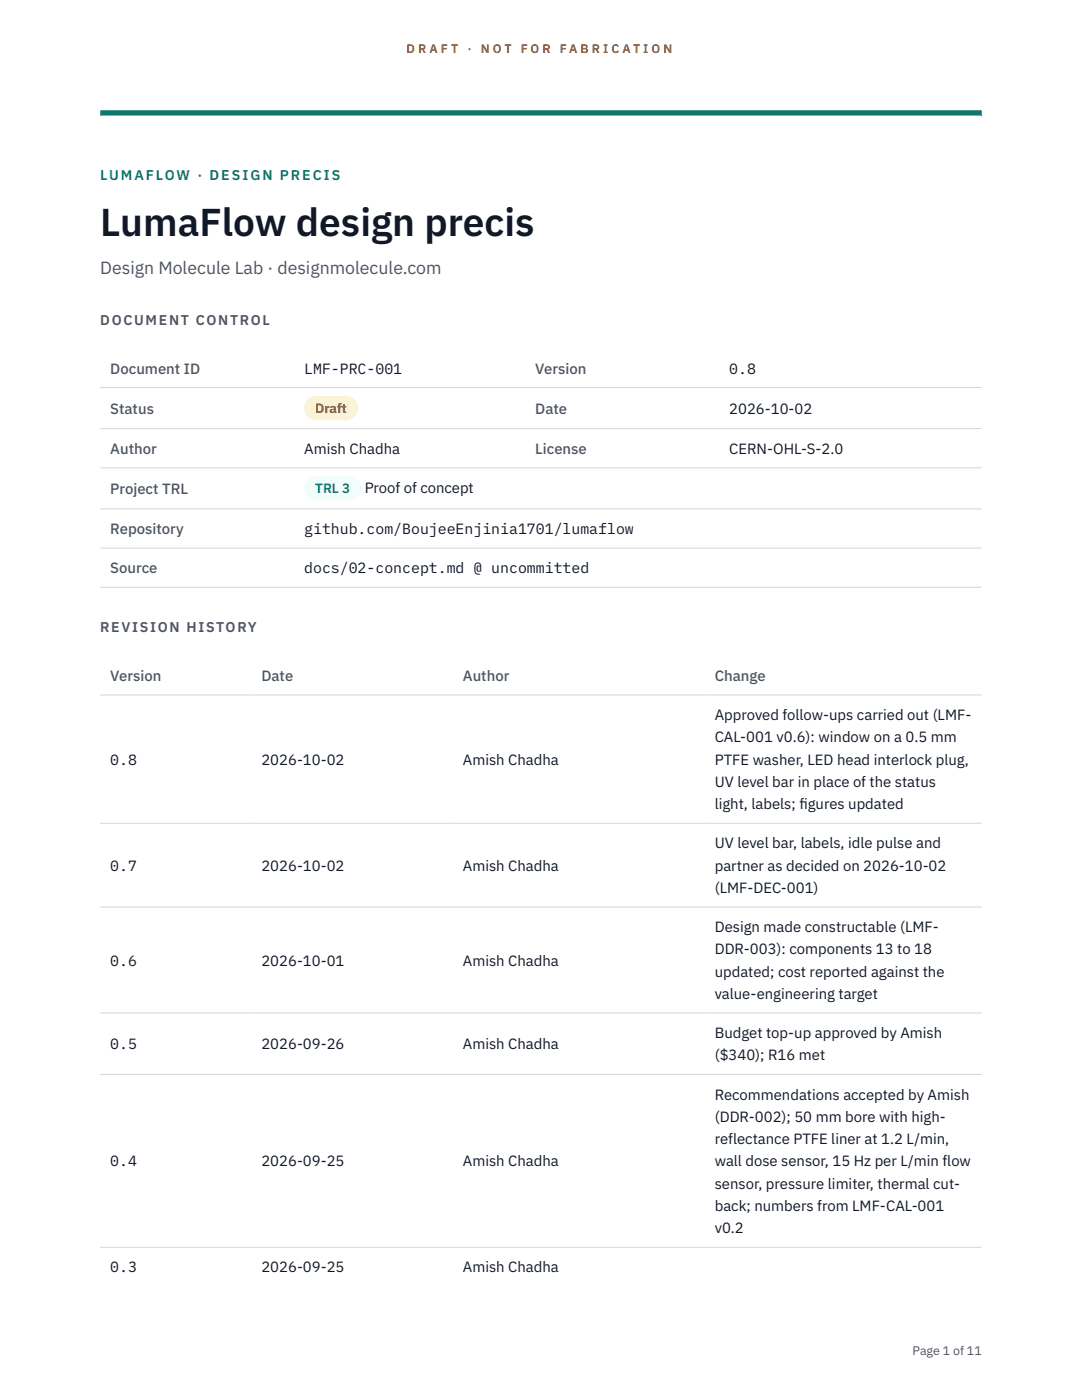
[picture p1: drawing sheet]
<svg xmlns="http://www.w3.org/2000/svg" width="216mm" height="279mm" viewBox="0 0 216 279" stroke-linecap="round" stroke-linejoin="round" font-family="sans-serif">
<defs><g id="words">
<text font-size="7.8" fill="#111827" x="20" y="47.1">LumaFlow design precis</text>
<text font-size="3.5" fill="#4b5563" x="20" y="54.6">Design Molecule Lab · designmolecule.com</text>
<g font-size="3" fill="#4b5563">
<text x="22" y="74.5">Document ID</text>
<text x="106.8" y="74.5">Version</text>
<text x="22" y="82.6">Status</text>
<text x="106.8" y="82.6">Date</text>
<text x="22" y="90.6">Author</text>
<text x="106.8" y="90.6">License</text>
<text x="22" y="98.6">Project TRL</text>
<text x="22" y="106.6">Repository</text>
<text x="22" y="114.4">Source</text>
<text x="22" y="135.9">Version</text>
<text x="52.2" y="135.9">Date</text>
<text x="92.4" y="135.9">Author</text>
<text x="142.6" y="135.9">Change</text>
</g>
<g font-size="3" fill="#111827">
<text x="60.7" y="74.5">LMF-PRC-001</text>
<text x="145.5" y="74.5">0.8</text>
<text x="145.5" y="82.6">2026-10-02</text>
<text x="60.7" y="90.6">Amish Chadha</text>
<text x="145.5" y="90.6">CERN-OHL-S-2.0</text>
<text x="72.8" y="98.5">Proof of concept</text>
<text x="60.7" y="106.6">github.com/BoujeeEnjinia1701/lumaflow</text>
<text x="60.7" y="114.4">docs/02-concept.md @ uncommitted</text>
<text x="142.6" y="143.7">Approved follow-ups carried out (LMF-</text>
<text x="142.6" y="148.2">CAL-001 v0.6): window on a 0.5 mm</text>
<text x="22" y="152.6">0.8</text>
<text x="52.2" y="152.6">2026-10-02</text>
<text x="92.4" y="152.6">Amish Chadha</text>
<text x="142.6" y="152.6">PTFE washer, LED head interlock plug,</text>
<text x="142.6" y="157.1">UV level bar in place of the status</text>
<text x="142.6" y="161.5">light, labels; f</text>
<text x="159.5" y="161.5">igures updated</text>
<text x="22" y="173.8">0.7</text>
<text x="52.2" y="173.8">2026-10-02</text>
<text x="92.4" y="173.8">Amish Chadha</text>
<text x="142.6" y="169.3">UV level bar, labels, idle pulse and</text>
<text x="142.6" y="173.8">partner as decided on 2026-10-02</text>
<text x="142.6" y="178.2">(LMF-DEC-001)</text>
<text x="142.6" y="186">Design made constructable (LMF-</text>
<text x="142.6" y="190.5">DDR-003): components 13 to 18</text>
<text x="22" y="192.7">0.6</text>
<text x="52.2" y="192.7">2026-10-01</text>
<text x="92.4" y="192.7">Amish Chadha</text>
<text x="142.6" y="194.9">updated; cost reported against the</text>
<text x="142.6" y="199.4">value-engineering target</text>
<text x="22" y="209.4">0.5</text>
<text x="52.2" y="209.4">2026-09-26</text>
<text x="92.4" y="209.4">Amish Chadha</text>
<text x="142.6" y="207.2">Budget top-up approved by Amish</text>
<text x="142.6" y="211.6">($340); R16 met</text>
<text x="142.6" y="219.5">Recommendations accepted by Amish</text>
<text x="142.6" y="223.9">(DDR-002); 50 mm bore with high-</text>
<text x="22" y="232.8">0.4</text>
<text x="52.2" y="232.8">2026-09-25</text>
<text x="92.4" y="232.8">Amish Chadha</text>
<text x="142.6" y="228.3">reflectance PTFE liner at 1.2 L/min,</text>
<text x="142.6" y="232.8">wall dose sensor, 15 Hz per L/min flow</text>
<text x="142.6" y="237.2">sensor, pressure limiter, thermal cut-</text>
<text x="142.6" y="241.7">back; numbers from LMF-CAL-001</text>
<text x="142.6" y="246.1">v0.2</text>
<text x="22" y="253.9">0.3</text>
<text x="52.2" y="253.9">2026-09-25</text>
<text x="92.4" y="253.9">Amish Chadha</text>
</g>
<text font-size="2.8" fill="#0f766e" x="20" y="36">LUMAFLOW · DESIGN PRECIS</text>
<g font-size="2.8" fill="#4b5563">
<text x="20" y="64.8">DOCUMENT CONTROL</text>
<text x="20" y="126.2">REVISION HISTORY</text>
</g>
<text font-size="2.7" fill="#92400e" x="62.9" y="82.5">Draft</text>
<text font-size="2.7" fill="#0f766e" x="62.9" y="98.5">TRL 3</text>
<g font-size="2.5" fill="#b45309">
<text x="81.1" y="10.5">D R A F T</text>
<text x="93.3" y="10.5">·</text>
<text x="95.9" y="10.5">N O T</text>
<text x="103.9" y="10.5">F O R</text>
<text x="111.7" y="10.5">F A B R I C A T I O N</text>
</g>
<text font-size="2.5" fill="#4b5563" x="182.1" y="270.3">Page 1 of 11</text>
</g></defs>
<path d="M20 23.1h175.9zM20 22h175.9v1.1h-175.9z" fill-rule="evenodd" fill="#0f766e"/>
<path d="M20 77.3h175.9M20 85.5h175.9M20 93.4h175.9M20 101.6h175.9M20 109.4h175.9M20 117.2h175.9M20 138.7h175.9M20 164.3h175.9M20 181h175.9M20 202.2h175.9M20 214.4h175.9M20 248.9h175.9" fill="none" stroke="#d1d5db" stroke-width=".2"/>
<path d="M60.7 79h10.7v4.9h-10.7z" fill="#fef3c7"/>
<path d="M60.7 95.1h11.4v4.8h-11.4z" fill="#f0fdfa"/>
<use href="#words"/>
</svg>
